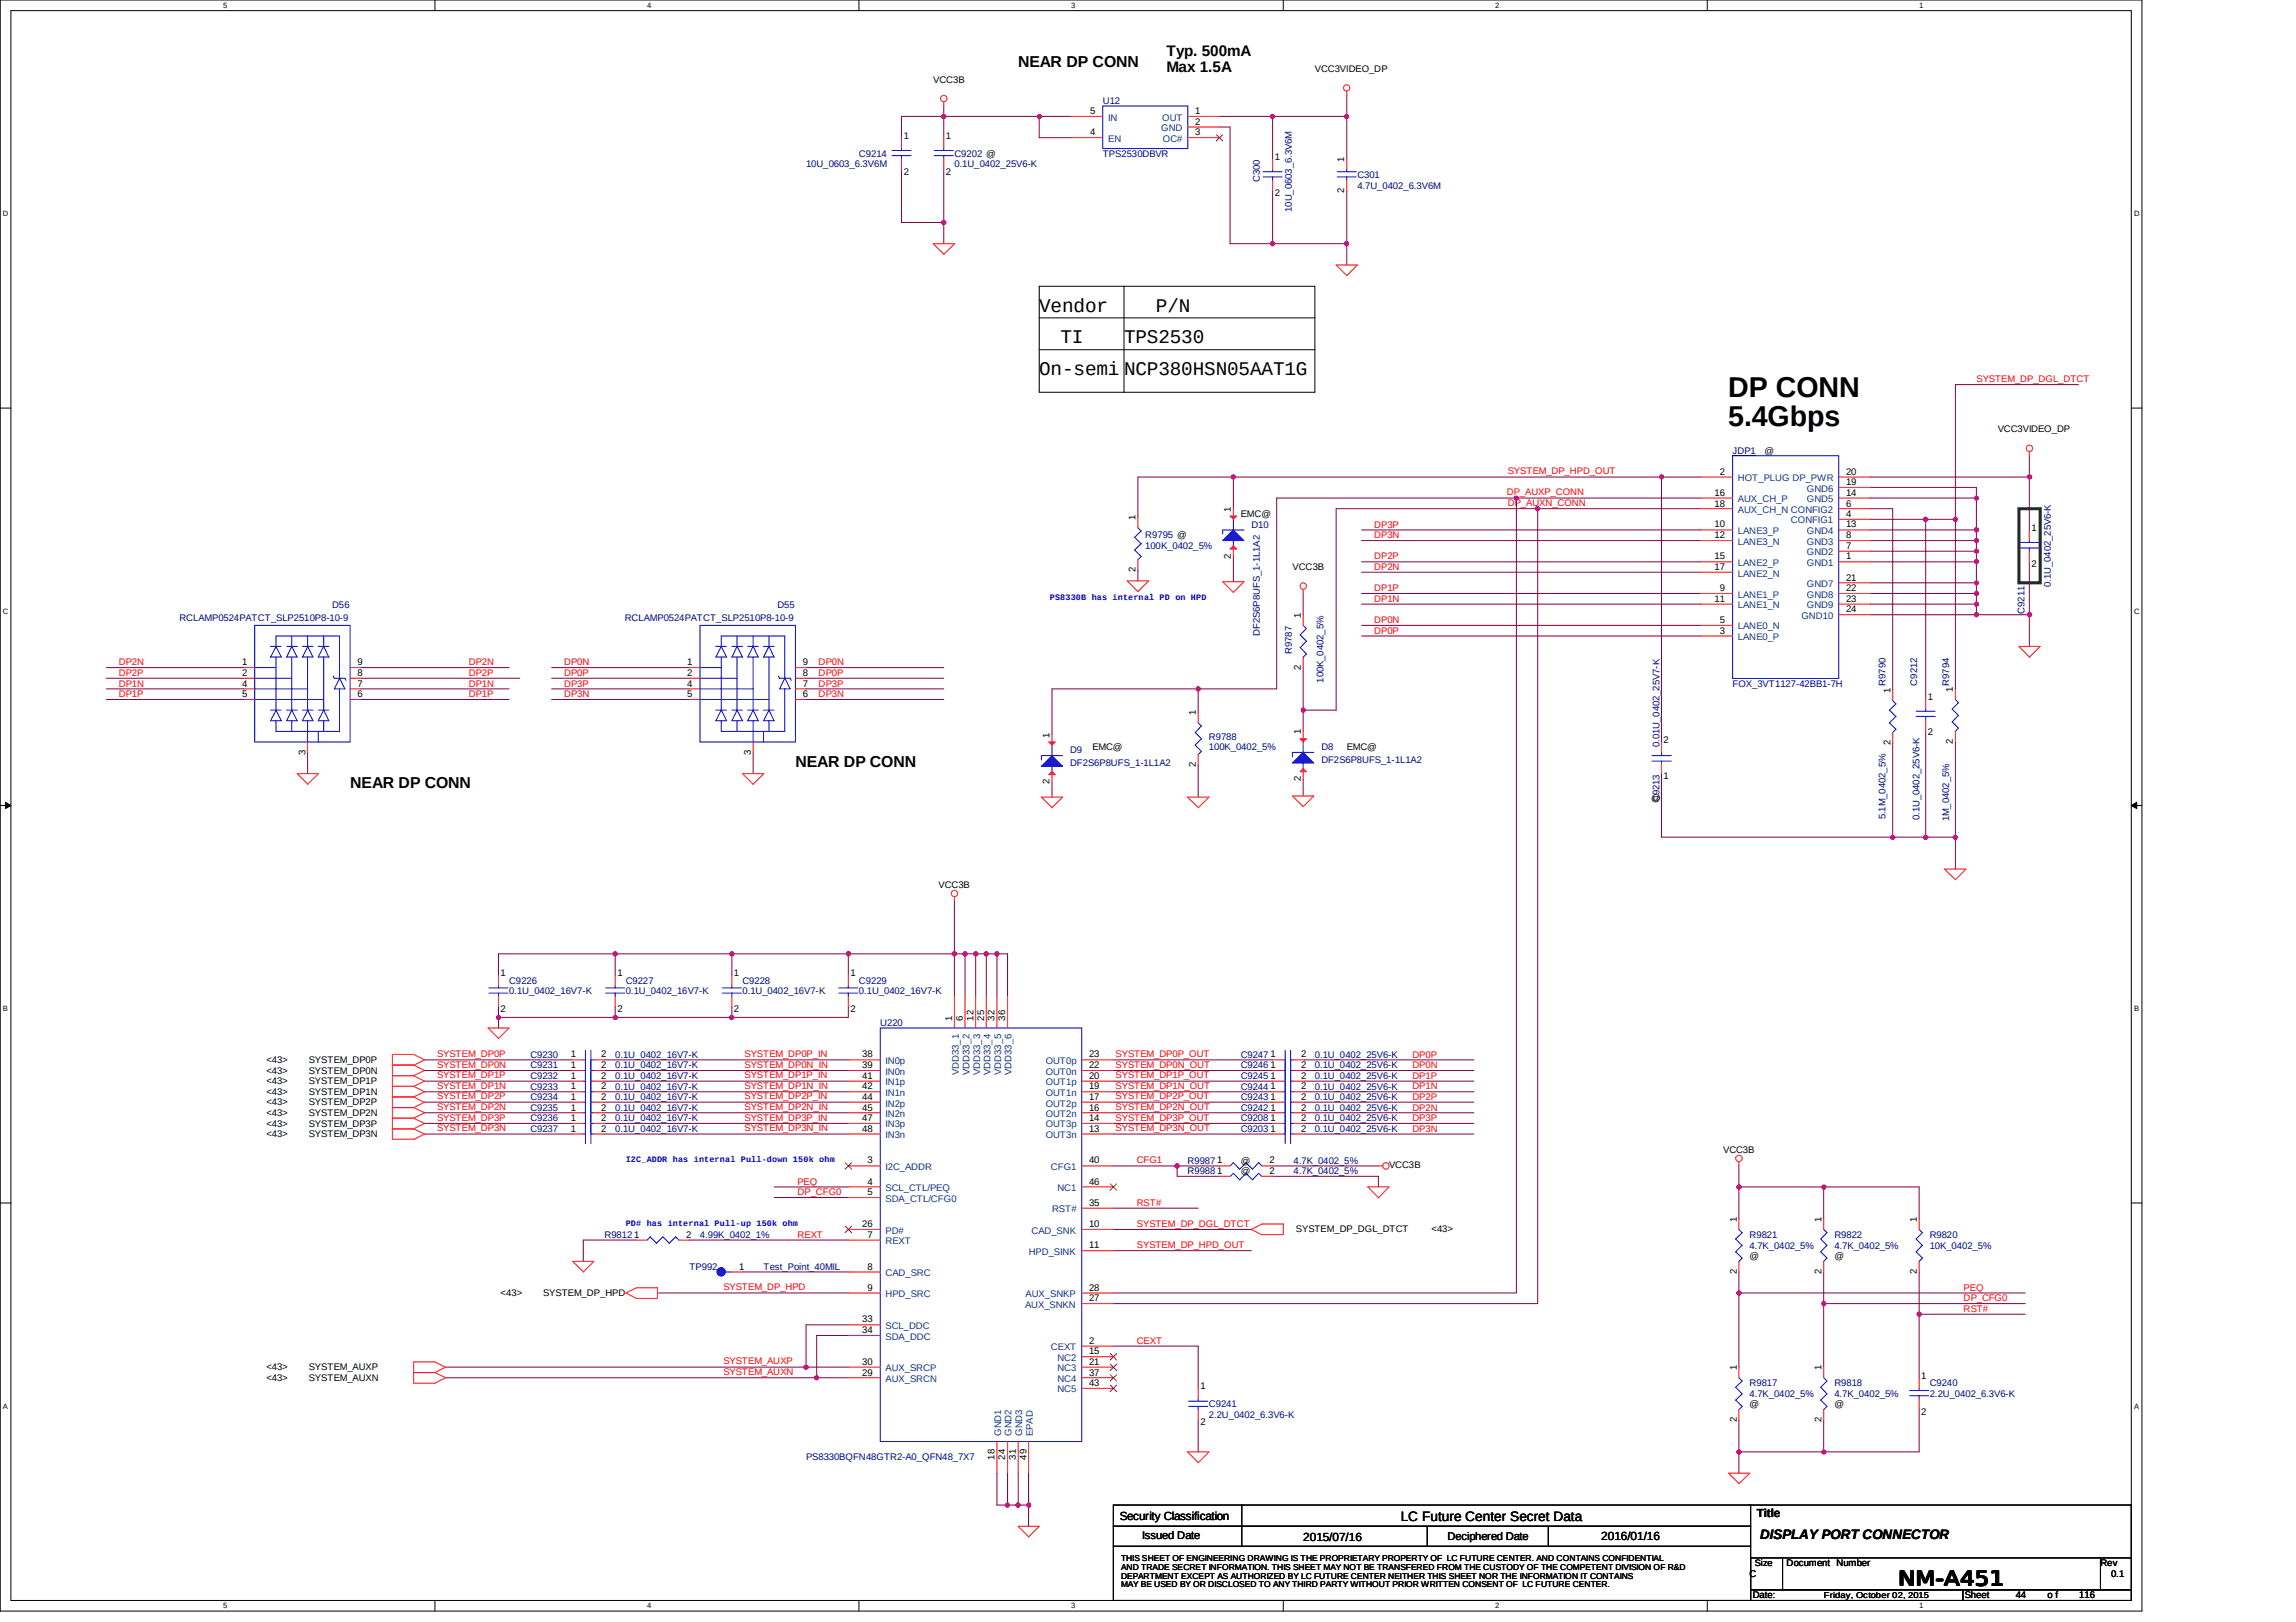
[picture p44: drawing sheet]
<svg xmlns="http://www.w3.org/2000/svg" width="297mm" height="210mm" viewBox="0 0 297 210" stroke-linecap="round" stroke-linejoin="round" font-family="sans-serif">
<defs><g id="words">
<g font-size="3.7">
<text x="223.6" y="51.3">DP CONN</text>
<text x="223.6" y="55.2">5.4Gbps</text>
</g>
<text font-size="2.6" x="245.6" y="205.1">NM-A451</text>
<g font-size="2.5">
<text x="134.4" y="40.3">Vendor</text>
<text x="149.5" y="40.3">P/N</text>
<text x="137.2" y="44.5">TI</text>
<text x="145.4" y="44.5">TPS2530</text>
<text x="134.4" y="48.5">On-semi</text>
<text x="145.4" y="48.5">NCP380HSN05AAT1G</text>
</g>
<g font-size="2">
<text x="131.7" y="8.7">NEAR DP CONN</text>
<text x="150.9" y="7.3">Typ. 500mA</text>
<text x="150.9" y="9.3">Max 1.5A</text>
<text x="45.3" y="102">NEAR DP CONN</text>
<text x="102.9" y="99.2">NEAR DP CONN</text>
</g>
<g font-size="1.8">
<text x="181.2" y="196.8">LC Future Center Secret Data</text>
<text x="227.7" y="199.1">DISPLAY PORT CONNECTOR</text>
</g>
<g font-size="1.5">
<text x="144.9" y="196.6">Security Classification</text>
<text x="227.3" y="196.3">Title</text>
<text x="168.6" y="199.4">2015/07/16</text>
<text x="207.2" y="199.2">2016/01/16</text>
</g>
<g font-size="1.4">
<text x="147.7" y="199.2">Issued Date</text>
<text x="187.3" y="199.4">Deciphered Date</text>
</g>
<g font-size="1.2">
<text x="120.7" y="10.7">VCC3B</text>
<text x="170.1" y="9.3">VCC3VIDEO_DP</text>
<text x="116.9" y="18">1</text>
<text x="122.4" y="18">1</text>
<text x="141" y="14.8">5</text>
<text x="141" y="17.5">4</text>
<text x="154.6" y="14.8">1</text>
<text x="154.6" y="16.2">2</text>
<text x="154.6" y="17.5">3</text>
<text x="116.9" y="22.6">2</text>
<text x="122.4" y="22.6">2</text>
<text x="164.9" y="20.7">1</text>
<text x="173.9" y="21" transform="rotate(-90 173.9 21)">1</text>
<text x="164.9" y="25.4">2</text>
<text x="173.9" y="25" transform="rotate(-90 173.9 25)">2</text>
<text x="228.3" y="58.7">@</text>
<text x="258.4" y="56">VCC3VIDEO_DP</text>
<text x="221.8" y="65.5">18</text>
<text x="221.8" y="64.2">16</text>
<text x="222.5" y="61.4">2</text>
<text x="238.8" y="62.8">19</text>
<text x="238.8" y="64.2">14</text>
<text x="238.8" y="65.5">6</text>
<text x="238.8" y="61.4">20</text>
<text x="146.9" y="67.3" transform="rotate(-90 146.9 67.3)">1</text>
<text x="159.2" y="66.3" transform="rotate(-90 159.2 66.3)">1</text>
<text x="160.5" y="66.9">EMC@</text>
<text x="221.8" y="69.6">12</text>
<text x="221.8" y="68.3">10</text>
<text x="238.8" y="68.3">13</text>
<text x="238.8" y="69.6">8</text>
<text x="238.8" y="71">7</text>
<text x="238.8" y="66.9">4</text>
<text x="262.8" y="68.7">1</text>
<text x="146.9" y="74" transform="rotate(-90 146.9 74)">2</text>
<text x="159.2" y="72.3" transform="rotate(-90 159.2 72.3)">2</text>
<text x="167.2" y="73.8">VCC3B</text>
<text x="221.8" y="73.8">17</text>
<text x="221.8" y="72.4">15</text>
<text x="221.8" y="77.9">11</text>
<text x="222.5" y="76.5">9</text>
<text x="238.8" y="72.4">1</text>
<text x="238.8" y="77.9">23</text>
<text x="238.8" y="76.5">22</text>
<text x="238.8" y="75.1">21</text>
<text x="262.8" y="73.4">2</text>
<text x="168.3" y="80" transform="rotate(-90 168.3 80)">1</text>
<text x="222.5" y="80.6">5</text>
<text x="222.5" y="82">3</text>
<text x="238.8" y="79.2">24</text>
<text x="31.3" y="88.9">4</text>
<text x="31.3" y="87.5">2</text>
<text x="31.3" y="86.1">1</text>
<text x="46.2" y="88.9">7</text>
<text x="46.2" y="87.5">8</text>
<text x="46.2" y="86.1">9</text>
<text x="88.9" y="88.9">4</text>
<text x="88.9" y="87.5">2</text>
<text x="88.9" y="86.1">1</text>
<text x="103.9" y="88.9">7</text>
<text x="103.9" y="87.5">8</text>
<text x="103.9" y="86.1">9</text>
<text x="168.3" y="86.7" transform="rotate(-90 168.3 86.7)">2</text>
<text x="244.6" y="89.7" transform="rotate(-90 244.6 89.7)">1</text>
<text x="252.7" y="89.6" transform="rotate(-90 252.7 89.6)">1</text>
<text x="31.3" y="90.2">5</text>
<text x="46.2" y="90.2">6</text>
<text x="88.9" y="90.2">5</text>
<text x="103.9" y="90.2">6</text>
<text x="135.8" y="95.5" transform="rotate(-90 135.8 95.5)">1</text>
<text x="154.7" y="92.6" transform="rotate(-90 154.7 92.6)">1</text>
<text x="168.3" y="95" transform="rotate(-90 168.3 95)">1</text>
<text x="249.4" y="90.5">1</text>
<text x="249.4" y="95.2">2</text>
<text x="39.5" y="97.6" transform="rotate(-90 39.5 97.6)">3</text>
<text x="97.1" y="97.6" transform="rotate(-90 97.1 97.6)">3</text>
<text x="135.8" y="101.5" transform="rotate(-90 135.8 101.5)">2</text>
<text x="141.3" y="97.1">EMC@</text>
<text x="154.7" y="99.3" transform="rotate(-90 154.7 99.3)">2</text>
<text x="168.3" y="101.1" transform="rotate(-90 168.3 101.1)">2</text>
<text x="174.2" y="97.1">EMC@</text>
<text x="215.2" y="100.8">1</text>
<text x="215.2" y="96.1">2</text>
<text x="244.6" y="96.4" transform="rotate(-90 244.6 96.4)">2</text>
<text x="252.7" y="96.3" transform="rotate(-90 252.7 96.3)">2</text>
<text x="213.6" y="103.7">@</text>
<text x="121.4" y="114.9">VCC3B</text>
<text x="64.8" y="126.3">1</text>
<text x="64.8" y="131">2</text>
<text x="79.9" y="126.3">1</text>
<text x="79.9" y="131">2</text>
<text x="94.9" y="126.3">1</text>
<text x="94.9" y="131">2</text>
<text x="110" y="126.3">1</text>
<text x="110" y="131">2</text>
<text x="34.5" y="137.5">&lt;43&gt;</text>
<text x="39.9" y="137.5">SYSTEM_DP0P</text>
<text x="73.8" y="136.8">1</text>
<text x="77.8" y="136.8">2</text>
<text x="111.5" y="136.8">38</text>
<text x="123.2" y="132.1" transform="rotate(-90 123.2 132.1)">1</text>
<text x="124.6" y="132.1" transform="rotate(-90 124.6 132.1)">6</text>
<text x="125.9" y="132.1" transform="rotate(-90 125.9 132.1)">12</text>
<text x="127.3" y="132.1" transform="rotate(-90 127.3 132.1)">25</text>
<text x="128.7" y="132.1" transform="rotate(-90 128.7 132.1)">32</text>
<text x="130" y="132.1" transform="rotate(-90 130 132.1)">36</text>
<text x="140.9" y="136.8">23</text>
<text x="164.4" y="136.8">1</text>
<text x="168.3" y="136.8">2</text>
<text x="34.5" y="138.9">&lt;43&gt;</text>
<text x="34.5" y="140.3">&lt;43&gt;</text>
<text x="34.5" y="141.7">&lt;43&gt;</text>
<text x="34.5" y="143.1">&lt;43&gt;</text>
<text x="39.9" y="138.9">SYSTEM_DP0N</text>
<text x="39.9" y="140.3">SYSTEM_DP1P</text>
<text x="39.9" y="141.7">SYSTEM_DP1N</text>
<text x="39.9" y="143.1">SYSTEM_DP2P</text>
<text x="73.8" y="141">1</text>
<text x="73.8" y="143.7">1</text>
<text x="73.8" y="139.6">1</text>
<text x="73.8" y="138.2">1</text>
<text x="73.8" y="142.3">1</text>
<text x="77.8" y="141">2</text>
<text x="77.8" y="143.7">2</text>
<text x="77.8" y="139.6">2</text>
<text x="77.8" y="138.2">2</text>
<text x="77.8" y="142.3">2</text>
<text x="111.5" y="138.2">39</text>
<text x="111.5" y="139.6">41</text>
<text x="111.5" y="141">42</text>
<text x="111.5" y="142.3">44</text>
<text x="111.5" y="143.7">45</text>
<text x="140.9" y="138.2">22</text>
<text x="140.9" y="139.6">20</text>
<text x="140.9" y="141">19</text>
<text x="140.9" y="142.3">17</text>
<text x="140.9" y="143.7">16</text>
<text x="164.4" y="139.6">1</text>
<text x="164.4" y="142.3">1</text>
<text x="164.4" y="138.2">1</text>
<text x="164.4" y="143.7">1</text>
<text x="164.4" y="141">1</text>
<text x="168.3" y="139.6">2</text>
<text x="168.3" y="142.3">2</text>
<text x="168.3" y="138.2">2</text>
<text x="168.3" y="143.7">2</text>
<text x="168.3" y="141">2</text>
<text x="34.5" y="144.4">&lt;43&gt;</text>
<text x="34.5" y="145.8">&lt;43&gt;</text>
<text x="34.5" y="147.1">&lt;43&gt;</text>
<text x="39.9" y="144.4">SYSTEM_DP2N</text>
<text x="39.9" y="145.8">SYSTEM_DP3P</text>
<text x="39.9" y="147.1">SYSTEM_DP3N</text>
<text x="73.8" y="145.1">1</text>
<text x="73.8" y="146.5">1</text>
<text x="77.8" y="145.1">2</text>
<text x="77.8" y="146.5">2</text>
<text x="111.5" y="145.1">47</text>
<text x="111.5" y="146.5">48</text>
<text x="140.9" y="145.1">14</text>
<text x="140.9" y="146.5">13</text>
<text x="164.4" y="146.5">1</text>
<text x="164.4" y="145.1">1</text>
<text x="168.3" y="146.5">2</text>
<text x="168.3" y="145.1">2</text>
<text x="222.9" y="149.2">VCC3B</text>
<text x="112.2" y="153.3">4</text>
<text x="112.2" y="154.7">5</text>
<text x="112.2" y="150.6">3</text>
<text x="140.9" y="150.6">40</text>
<text x="140.9" y="153.3">46</text>
<text x="157.5" y="150.6">1</text>
<text x="157.5" y="151.9">1</text>
<text x="160.5" y="150.6">@</text>
<text x="160.5" y="152">@</text>
<text x="164.2" y="150.6">2</text>
<text x="164.2" y="151.9">2</text>
<text x="179.7" y="151.1">VCC3B</text>
<text x="82.1" y="160.2">1</text>
<text x="88.8" y="160.2">2</text>
<text x="111.5" y="158.8">26</text>
<text x="112.2" y="160.2">7</text>
<text x="140.9" y="158.8">10</text>
<text x="140.9" y="161.5">11</text>
<text x="140.9" y="156.1">35</text>
<text x="167.6" y="159.5">SYSTEM_DP_DGL_DTCT</text>
<text x="185.2" y="159.5">&lt;43&gt;</text>
<text x="224.7" y="158.2" transform="rotate(-90 224.7 158.2)">1</text>
<text x="235.7" y="158.2" transform="rotate(-90 235.7 158.2)">1</text>
<text x="248" y="158.2" transform="rotate(-90 248 158.2)">1</text>
<text x="64.8" y="167.7">&lt;43&gt;</text>
<text x="70.3" y="167.7">SYSTEM_DP_HPD</text>
<text x="95.6" y="164.3">1</text>
<text x="112.2" y="167">9</text>
<text x="112.2" y="164.3">8</text>
<text x="140.9" y="167">28</text>
<text x="224.7" y="164.9" transform="rotate(-90 224.7 164.9)">2</text>
<text x="226.3" y="162.9">@</text>
<text x="235.7" y="164.9" transform="rotate(-90 235.7 164.9)">2</text>
<text x="237.3" y="162.9">@</text>
<text x="248" y="164.9" transform="rotate(-90 248 164.9)">2</text>
<text x="111.5" y="172.5">34</text>
<text x="111.5" y="171.1">33</text>
<text x="140.9" y="173.9">2</text>
<text x="140.9" y="168.4">27</text>
<text x="34.5" y="177.3">&lt;43&gt;</text>
<text x="34.5" y="178.7">&lt;43&gt;</text>
<text x="39.9" y="177.3">SYSTEM_AUXP</text>
<text x="39.9" y="178.7">SYSTEM_AUXN</text>
<text x="111.5" y="178">29</text>
<text x="111.5" y="176.6">30</text>
<text x="140.9" y="175.3">15</text>
<text x="140.9" y="176.6">21</text>
<text x="140.9" y="178">37</text>
<text x="140.9" y="179.4">43</text>
<text x="155.3" y="179.8">1</text>
<text x="224.7" y="177.3" transform="rotate(-90 224.7 177.3)">1</text>
<text x="235.7" y="177.3" transform="rotate(-90 235.7 177.3)">1</text>
<text x="248.6" y="178.4">1</text>
<text x="155.3" y="184.5">2</text>
<text x="224.7" y="184" transform="rotate(-90 224.7 184)">2</text>
<text x="226.3" y="182.1">@</text>
<text x="235.7" y="184" transform="rotate(-90 235.7 184)">2</text>
<text x="237.3" y="182.1">@</text>
<text x="248.6" y="183.1">2</text>
<text x="128.7" y="188.9" transform="rotate(-90 128.7 188.9)">18</text>
<text x="130" y="188.9" transform="rotate(-90 130 188.9)">24</text>
<text x="131.4" y="188.9" transform="rotate(-90 131.4 188.9)">31</text>
<text x="132.8" y="188.9" transform="rotate(-90 132.8 188.9)">49</text>
<text x="227" y="202.7">Size</text>
<text x="231.1" y="202.7">Document Number</text>
<text x="271.7" y="202.7">Rev</text>
<text x="226.3" y="204.1">C</text>
<text x="226.8" y="206.8">Date:</text>
<text x="254.2" y="206.8">Sheet</text>
<text x="260.8" y="206.8">44</text>
<text x="264.9" y="206.8">o f</text>
<text x="269" y="206.8">116</text>
<text x="273.1" y="204.1">0.1</text>
</g>
<g font-size="1.2" fill="#000080">
<text x="142.7" y="13.4">U12</text>
<text x="104.3" y="21.7">10U_0603_6.3V6M</text>
<text x="111.1" y="20.3">C9214</text>
<text x="123.5" y="20.3">C9202 @</text>
<text x="123.5" y="21.7">0.1U_0402_25V6-K</text>
<text x="142.7" y="20.3">TPS2530DBVR</text>
<text x="163" y="23.6" transform="rotate(-90 163 23.6)">C300</text>
<text x="175.6" y="23">C301</text>
<text x="167.1" y="27.4" transform="rotate(-90 167.1 27.4)">10U_0603_6.3V6M</text>
<text x="175.6" y="24.4">4.7U_0402_6.3V6M</text>
<text x="224.2" y="58.7">JDP1</text>
<text x="148.2" y="69.7">R9795 @</text>
<text x="148.2" y="71">100K_0402_5%</text>
<text x="161.9" y="68.3">D10</text>
<text x="265.3" y="76" transform="rotate(-90 265.3 76)">0.1U_0402_25V6-K</text>
<text x="23.2" y="80.4">RCLAMP0524PATCT_SLP2510P8-10-9</text>
<text x="43" y="78.7">D56</text>
<text x="80.8" y="80.4">RCLAMP0524PATCT_SLP2510P8-10-9</text>
<text x="100.6" y="78.7">D55</text>
<text x="163" y="82.3" transform="rotate(-90 163 82.3)">DF2S6P8UFS_1-1L1A2</text>
<text x="261.9" y="79.4" transform="rotate(-90 261.9 79.4)">C9211</text>
<text x="167.1" y="84.6" transform="rotate(-90 167.1 84.6)">R9787</text>
<text x="171.2" y="88.3" transform="rotate(-90 171.2 88.3)">100K_0402_5%</text>
<text x="224.2" y="88.9">FOX_3VT1127-42BB1-7H</text>
<text x="243.9" y="88.7" transform="rotate(-90 243.9 88.7)">R9790</text>
<text x="248" y="88.7" transform="rotate(-90 248 88.7)">C9212</text>
<text x="252.2" y="88.7" transform="rotate(-90 252.2 88.7)">R9794</text>
<text x="156.4" y="95.7">R9788</text>
<text x="138.4" y="97.5">D9</text>
<text x="138.4" y="99.2">DF2S6P8UFS_1-1L1A2</text>
<text x="156.4" y="97.1">100K_0402_5%</text>
<text x="171" y="97.1">D8</text>
<text x="171" y="98.7">DF2S6P8UFS_1-1L1A2</text>
<text x="214.7" y="96.7" transform="rotate(-90 214.7 96.7)">0.01U_0402_25V7-K</text>
<text x="214.7" y="103.8" transform="rotate(-90 214.7 103.8)">C9213</text>
<text x="243.9" y="106" transform="rotate(-90 243.9 106)">5.1M_0402_5%</text>
<text x="248.3" y="106.2" transform="rotate(-90 248.3 106.2)">0.1U_0402_25V6-K</text>
<text x="252.2" y="106.3" transform="rotate(-90 252.2 106.3)">1M_0402_5%</text>
<text x="65.9" y="127.3">C9226</text>
<text x="65.9" y="128.6">0.1U_0402_16V7-K</text>
<text x="81" y="127.3">C9227</text>
<text x="81" y="128.6">0.1U_0402_16V7-K</text>
<text x="96.1" y="127.3">C9228</text>
<text x="96.1" y="128.6">0.1U_0402_16V7-K</text>
<text x="111.1" y="127.3">C9229</text>
<text x="111.1" y="128.6">0.1U_0402_16V7-K</text>
<text x="68.6" y="136.9">C9230</text>
<text x="79.6" y="136.9">0.1U_0402_16V7-K</text>
<text x="113.9" y="132.8">U220</text>
<text x="160.5" y="136.9">C9247</text>
<text x="170.1" y="136.9">0.1U_0402_25V6-K</text>
<text x="68.6" y="141">C9233</text>
<text x="68.6" y="143.7">C9235</text>
<text x="68.6" y="139.6">C9232</text>
<text x="68.6" y="138.3">C9231</text>
<text x="68.6" y="142.3">C9234</text>
<text x="79.6" y="141">0.1U_0402_16V7-K</text>
<text x="79.6" y="143.7">0.1U_0402_16V7-K</text>
<text x="79.6" y="139.6">0.1U_0402_16V7-K</text>
<text x="79.6" y="138.3">0.1U_0402_16V7-K</text>
<text x="79.6" y="142.3">0.1U_0402_16V7-K</text>
<text x="160.5" y="139.6">C9245</text>
<text x="160.5" y="142.3">C9243</text>
<text x="160.5" y="138.3">C9246</text>
<text x="160.5" y="143.7">C9242</text>
<text x="160.5" y="141">C9244</text>
<text x="170.1" y="139.6">0.1U_0402_25V6-K</text>
<text x="170.1" y="142.3">0.1U_0402_25V6-K</text>
<text x="170.1" y="138.3">0.1U_0402_25V6-K</text>
<text x="170.1" y="143.7">0.1U_0402_25V6-K</text>
<text x="170.1" y="141">0.1U_0402_25V6-K</text>
<text x="68.6" y="145.1">C9236</text>
<text x="68.6" y="146.5">C9237</text>
<text x="79.6" y="145.1">0.1U_0402_16V7-K</text>
<text x="79.6" y="146.5">0.1U_0402_16V7-K</text>
<text x="160.5" y="146.5">C9203</text>
<text x="160.5" y="145.1">C9208</text>
<text x="170.1" y="146.5">0.1U_0402_25V6-K</text>
<text x="170.1" y="145.1">0.1U_0402_25V6-K</text>
<text x="153.6" y="150.6">R9987</text>
<text x="153.6" y="152">R9988</text>
<text x="167.4" y="150.6">4.7K_0402_5%</text>
<text x="167.4" y="152">4.7K_0402_5%</text>
<text x="78.2" y="160.2">R9812</text>
<text x="90.6" y="160.2">4.99K_0402_1%</text>
<text x="226.3" y="160.2">R9821</text>
<text x="226.3" y="161.6">4.7K_0402_5%</text>
<text x="237.3" y="160.2">R9822</text>
<text x="237.3" y="161.6">4.7K_0402_5%</text>
<text x="249.7" y="160.2">R9820</text>
<text x="249.7" y="161.6">10K_0402_5%</text>
<text x="89.2" y="164.3">TP992</text>
<text x="98.8" y="164.3">Test_Point_40MIL</text>
<text x="226.3" y="179.4">R9817</text>
<text x="237.3" y="179.4">R9818</text>
<text x="249.7" y="179.4">C9240</text>
<text x="156.4" y="182.1">C9241</text>
<text x="156.4" y="183.5">2.2U_0402_6.3V6-K</text>
<text x="226.3" y="180.8">4.7K_0402_5%</text>
<text x="237.3" y="180.8">4.7K_0402_5%</text>
<text x="249.7" y="180.8">2.2U_0402_6.3V6-K</text>
<text x="104.3" y="189">PS8330BQFN48GTR2-A0_QFN48_7X7</text>
</g>
<g font-size="1.2" fill="#004080">
<text x="143.4" y="15.6">IN</text>
<text x="150.2" y="17">GND</text>
<text x="150.4" y="15.6">OUT</text>
<text x="143.4" y="18.3">EN</text>
<text x="150.4" y="18.3">OC#</text>
<text x="224.8" y="65">AUX_CH_P</text>
<text x="224.8" y="62.3">HOT_PLUG DP_PWR</text>
<text x="233.8" y="63.6">GND6</text>
<text x="233.8" y="65">GND5</text>
<text x="224.8" y="66.4">AUX_CH_N CONFIG2</text>
<text x="224.8" y="70.5">LANE3_N</text>
<text x="224.8" y="69.1">LANE3_P</text>
<text x="231.7" y="67.7">CONFIG1</text>
<text x="233.8" y="69.1">GND4</text>
<text x="233.8" y="70.5">GND3</text>
<text x="233.8" y="71.9">GND2</text>
<text x="224.8" y="74.6">LANE2_N</text>
<text x="224.8" y="73.2">LANE2_P</text>
<text x="224.8" y="77.3">LANE1_P</text>
<text x="233.8" y="73.2">GND1</text>
<text x="233.8" y="77.3">GND8</text>
<text x="233.8" y="76">GND7</text>
<text x="224.8" y="78.7">LANE1_N</text>
<text x="224.8" y="81.5">LANE0_N</text>
<text x="224.8" y="82.8">LANE0_P</text>
<text x="233.1" y="80.1">GND10</text>
<text x="233.8" y="78.7">GND9</text>
<text x="114.5" y="137.7">IN0p</text>
<text x="135.3" y="137.7">OUT0p</text>
<text x="114.5" y="139.1">IN0n</text>
<text x="114.5" y="140.4">IN1p</text>
<text x="114.5" y="141.8">IN1n</text>
<text x="114.5" y="143.2">IN2p</text>
<text x="124" y="139.1" transform="rotate(-90 124 139.1)">VDD33_1</text>
<text x="125.4" y="139.1" transform="rotate(-90 125.4 139.1)">VDD33_2</text>
<text x="126.8" y="139.1" transform="rotate(-90 126.8 139.1)">VDD33_3</text>
<text x="128.2" y="139.1" transform="rotate(-90 128.2 139.1)">VDD33_4</text>
<text x="129.5" y="139.1" transform="rotate(-90 129.5 139.1)">VDD33_5</text>
<text x="130.9" y="139.1" transform="rotate(-90 130.9 139.1)">VDD33_6</text>
<text x="135.3" y="139.1">OUT0n</text>
<text x="135.3" y="140.4">OUT1p</text>
<text x="135.3" y="141.8">OUT1n</text>
<text x="135.3" y="143.2">OUT2p</text>
<text x="114.5" y="144.5">IN2n</text>
<text x="114.5" y="145.9">IN3p</text>
<text x="114.5" y="147.3">IN3n</text>
<text x="135.3" y="144.5">OUT2n</text>
<text x="135.3" y="145.9">OUT3p</text>
<text x="135.3" y="147.3">OUT3n</text>
<text x="114.5" y="154.2">SCL_CTL/PEQ</text>
<text x="114.5" y="155.5">SDA_CTL/CFG0</text>
<text x="114.5" y="151.4">I2C_ADDR</text>
<text x="136" y="151.4">CFG1</text>
<text x="136.8" y="154.2">NC1</text>
<text x="114.5" y="159.6">PD#</text>
<text x="114.5" y="161">REXT</text>
<text x="133.5" y="159.6">CAD_SNK</text>
<text x="136.1" y="156.9">RST#</text>
<text x="114.5" y="167.9">HPD_SRC</text>
<text x="114.5" y="165.1">CAD_SRC</text>
<text x="132.7" y="167.9">AUX_SNKP</text>
<text x="133.1" y="162.4">HPD_SINK</text>
<text x="114.5" y="173.4">SDA_DDC</text>
<text x="114.5" y="172">SCL_DDC</text>
<text x="132.6" y="169.2">AUX_SNKN</text>
<text x="114.5" y="178.8">AUX_SRCN</text>
<text x="114.5" y="177.5">AUX_SRCP</text>
<text x="136" y="174.7">CEXT</text>
<text x="136.8" y="176.1">NC2</text>
<text x="136.8" y="177.5">NC3</text>
<text x="136.8" y="178.8">NC4</text>
<text x="129.5" y="185.8" transform="rotate(-90 129.5 185.8)">GND1</text>
<text x="130.9" y="185.8" transform="rotate(-90 130.9 185.8)">GND2</text>
<text x="132.3" y="185.8" transform="rotate(-90 132.3 185.8)">GND3</text>
<text x="133.6" y="185.8" transform="rotate(-90 133.6 185.8)">EPAD</text>
<text x="136.8" y="180.2">NC5</text>
</g>
<g font-size="1.2" fill="#f00">
<text x="255.7" y="49.4">SYSTEM_DP_DGL_DTCT</text>
<text x="194.9" y="64.1">DP_AUXP_CONN</text>
<text x="195.1" y="65.5">DP_AUXN_CONN</text>
<text x="195.1" y="61.4">SYSTEM_DP_HPD_OUT</text>
<text x="177.8" y="69.7">DP3N</text>
<text x="177.8" y="68.3">DP3P</text>
<text x="177.8" y="77.9">DP1N</text>
<text x="177.8" y="72.4">DP2P</text>
<text x="177.8" y="73.8">DP2N</text>
<text x="177.8" y="76.5">DP1P</text>
<text x="177.8" y="80.6">DP0N</text>
<text x="177.8" y="82">DP0P</text>
<text x="15.4" y="88.9">DP1N</text>
<text x="15.4" y="86.1">DP2N</text>
<text x="15.4" y="87.5">DP2P</text>
<text x="60.6" y="87.5">DP2P</text>
<text x="60.6" y="88.9">DP1N</text>
<text x="60.6" y="86.1">DP2N</text>
<text x="73" y="86.1">DP0N</text>
<text x="73" y="87.5">DP0P</text>
<text x="73" y="88.9">DP3P</text>
<text x="105.9" y="86.1">DP0N</text>
<text x="105.9" y="87.5">DP0P</text>
<text x="105.9" y="88.9">DP3P</text>
<text x="15.4" y="90.2">DP1P</text>
<text x="60.6" y="90.2">DP1P</text>
<text x="73" y="90.2">DP3N</text>
<text x="105.9" y="90.2">DP3N</text>
<text x="56.6" y="136.8">SYSTEM_DP0P</text>
<text x="96.3" y="136.8">SYSTEM_DP0P_IN</text>
<text x="144.3" y="136.8">SYSTEM_DP0P_OUT</text>
<text x="182.7" y="136.9">DP0P</text>
<text x="56.6" y="138.2">SYSTEM_DP0N</text>
<text x="56.6" y="139.6">SYSTEM_DP1P</text>
<text x="56.6" y="140.9">SYSTEM_DP1N</text>
<text x="56.6" y="142.3">SYSTEM_DP2P</text>
<text x="56.6" y="143.7">SYSTEM_DP2N</text>
<text x="96.3" y="138.2">SYSTEM_DP0N_IN</text>
<text x="96.3" y="139.6">SYSTEM_DP1P_IN</text>
<text x="96.3" y="140.9">SYSTEM_DP1N_IN</text>
<text x="96.3" y="142.3">SYSTEM_DP2P_IN</text>
<text x="96.3" y="143.7">SYSTEM_DP2N_IN</text>
<text x="144.3" y="138.2">SYSTEM_DP0N_OUT</text>
<text x="144.3" y="139.6">SYSTEM_DP1P_OUT</text>
<text x="144.3" y="140.9">SYSTEM_DP1N_OUT</text>
<text x="144.3" y="142.3">SYSTEM_DP2P_OUT</text>
<text x="144.3" y="143.7">SYSTEM_DP2N_OUT</text>
<text x="182.7" y="143.7">DP2N</text>
<text x="182.7" y="142.3">DP2P</text>
<text x="182.7" y="141">DP1N</text>
<text x="182.7" y="139.6">DP1P</text>
<text x="182.7" y="138.3">DP0N</text>
<text x="56.6" y="145">SYSTEM_DP3P</text>
<text x="56.6" y="146.4">SYSTEM_DP3N</text>
<text x="96.3" y="145">SYSTEM_DP3P_IN</text>
<text x="96.3" y="146.4">SYSTEM_DP3N_IN</text>
<text x="144.3" y="145">SYSTEM_DP3P_OUT</text>
<text x="144.3" y="146.4">SYSTEM_DP3N_OUT</text>
<text x="182.7" y="146.5">DP3N</text>
<text x="182.7" y="145.1">DP3P</text>
<text x="103.2" y="153.3">PEQ</text>
<text x="103.2" y="154.6">DP_CFG0</text>
<text x="147.1" y="150.6">CFG1</text>
<text x="103.2" y="160.2">REXT</text>
<text x="147.1" y="158.8">SYSTEM_DP_DGL_DTCT</text>
<text x="147.1" y="161.5">SYSTEM_DP_HPD_OUT</text>
<text x="147.1" y="156.1">RST#</text>
<text x="93.6" y="167">SYSTEM_DP_HPD</text>
<text x="254" y="167">PEQ</text>
<text x="147.1" y="173.9">CEXT</text>
<text x="254" y="168.3">DP_CFG0</text>
<text x="254" y="169.8">RST#</text>
<text x="93.6" y="177.9">SYSTEM_AUXN</text>
<text x="93.6" y="176.6">SYSTEM_AUXP</text>
</g>
<g font-size="1.1" fill="#00f">
<text x="135.8" y="77.7">PS8330B has internal PD on HPD</text>
<text x="81" y="150.4">I2C_ADDR has internal Pull-down 150k ohm</text>
<text x="81" y="158.6">PD# has internal Pull-up 150k ohm</text>
</g>
<g font-size="1.1">
<text x="145" y="202.1">THIS SHEET OF ENGINEERING DRAWING IS THE PROPRIETARY PROPERTY OF LC FUTURE CENTER. AND CONTAINS CONFIDENTIAL</text>
<text x="145" y="203.2">AND TRADE SECRET INFORMATION. THIS SHEET MAY NOT BE TRANSFERED FROM THE CUSTODY OF THE COMPETENT DIVISION OF R&amp;D</text>
<text x="145" y="204.3">DEPARTMENT EXCEPT AS AUTHORIZED BY LC FUTURE CENTER NEITHER THIS SHEET NOR THE INFORMATION IT CONTAINS</text>
<text x="145" y="205.4">MAY BE USED BY OR DISCLOSED TO ANY THIRD PARTY WITHOUT PRIOR WRITTEN CONSENT OF LC FUTURE CENTER.</text>
<text x="235.9" y="206.8">Friday, October 02, 2015</text>
</g>
<g font-size="1">
<text x="28.9" y="1">5</text>
<text x="83.7" y="1">4</text>
<text x="138.6" y="1">3</text>
<text x="193.4" y="1">2</text>
<text x="248.3" y="1">1</text>
<text x=".4" y="28">D</text>
<text x="276.1" y="28">D</text>
<text x=".4" y="79.4">C</text>
<text x="276.1" y="79.4">C</text>
<text x=".4" y="130.8">B</text>
<text x="276.1" y="130.8">B</text>
<text x=".4" y="182.3">A</text>
<text x="276.1" y="182.3">A</text>
<text x="28.9" y="208.1">5</text>
<text x="83.7" y="208.1">4</text>
<text x="138.6" y="208.1">3</text>
<text x="193.4" y="208.1">2</text>
<text x="248.3" y="208.1">1</text>
</g>
</g></defs>
<path d="M0 0h277.1v208.5h-277.1zM1.4 1.4h274.3v205.7h-274.3z" fill="none" stroke="#000" stroke-width=".13"/>
<g fill="#fff">
<path d="M28.9 .1h.5v1.1h-.5z" fill-rule="evenodd"/>
<path d="M28.9 207.3h.5v1.1h-.5z" fill-rule="evenodd"/>
</g>
<path d="M56.3 0v1.4M56.3 207.1v1.4" fill="none" stroke="#000" stroke-width=".13"/>
<g fill="#fff">
<path d="M83.7 .1h.5v1.1h-.5z" fill-rule="evenodd"/>
<path d="M83.7 207.3h.5v1.1h-.5z" fill-rule="evenodd"/>
</g>
<path d="M111.1 0v1.4M111.1 207.1v1.4" fill="none" stroke="#000" stroke-width=".13"/>
<g fill="#fff">
<path d="M138.6 .1h.5v1.1h-.5z" fill-rule="evenodd"/>
<path d="M138.6 207.3h.5v1.1h-.5z" fill-rule="evenodd"/>
</g>
<path d="M166 0v1.4M166 207.1v1.4" fill="none" stroke="#000" stroke-width=".13"/>
<g fill="#fff">
<path d="M193.4 .1h.6v1.1h-.6z" fill-rule="evenodd"/>
<path d="M193.4 207.3h.6v1.1h-.6z" fill-rule="evenodd"/>
</g>
<path d="M220.9 0v1.4M220.9 207.1v1.4" fill="none" stroke="#000" stroke-width=".13"/>
<g fill="#fff">
<path d="M248.3 .1h.5v1.1h-.5z" fill-rule="evenodd"/>
<path d="M248.3 207.3h.5v1.1h-.5z" fill-rule="evenodd"/>
<path d="M.4 27.1h.7v1.1h-.7z" fill-rule="evenodd"/>
<path d="M276.1 27.1h.7v1.1h-.7z" fill-rule="evenodd"/>
<path d="M.4 78.5h.7v1.1h-.7z" fill-rule="evenodd"/>
<path d="M276.1 78.5h.7v1.1h-.7z" fill-rule="evenodd"/>
</g>
<path d="M0 52.8h1.4M275.7 52.8h1.4" fill="none" stroke="#000" stroke-width=".13"/>
<g fill="#fff">
<path d="M.4 130h.6v1.1h-.6z" fill-rule="evenodd"/>
<path d="M276.1 130h.6v1.1h-.6z" fill-rule="evenodd"/>
</g>
<path d="M0 104.2h1.4M.7 103.8l.7 .4-.7 .4zM275.7 104.2l.7-.4v.8zM275.7 104.2h1.4" fill="none" stroke="#000" stroke-width=".13"/>
<path d="M.7 103.8l.7 .4-.7 .4zM275.7 104.2l.7-.4v.8z" fill="#000"/>
<g fill="#fff">
<path d="M.4 181.4h.6v1.1h-.6z" fill-rule="evenodd"/>
<path d="M276 181.4h.7v1.1h-.7z" fill-rule="evenodd"/>
</g>
<path d="M134.4 37h35.7v13.8h-35.7zM145.4 37v13.7M134.4 41.1h35.7M134.4 45.3h35.7M0 155.7h1.4M275.7 155.7h1.4" fill="none" stroke="#000" stroke-width=".13"/>
<path d="M261.2 65.8h2.7v9.6h-2.7z" fill="none" stroke="#008000" stroke-width=".4"/>
<path d="M147.2 61.7v5.2M147.2 73.8v1.4M168.6 76.8v2.8M176.1 78.2h43.9M242 76.8h13.7M249.1 67.2h3.9M155 99v4.2M176.1 80.9h43.9M176.1 82.3h43.9M214.9 100.1v8.2" fill="none" stroke="#800040" stroke-width=".13"/>
<circle cx="255.7" cy="76.8" r=".28" fill="#f0f"/>
<circle cx="255.7" cy="76.8" r=".28" fill="none" stroke="#f0f" stroke-width=".13"/>
<path d="M214.9 61.7h5.1M242 68.6h13.7" fill="none" stroke="#800040" stroke-width=".13"/>
<circle cx="255.7" cy="68.6" r=".28" fill="#f0f"/>
<circle cx="255.7" cy="68.6" r=".28" fill="none" stroke="#f0f" stroke-width=".13"/>
<path d="M176.1 72.7h43.9M242 78.2h13.7" fill="none" stroke="#800040" stroke-width=".13"/>
<circle cx="255.7" cy="78.2" r=".28" fill="#f0f"/>
<circle cx="255.7" cy="78.2" r=".28" fill="none" stroke="#f0f" stroke-width=".13"/>
<path d="M214.9 61.7v34.3M242 61.7h20.5M255.7 78.2v1.4" fill="none" stroke="#800040" stroke-width=".13"/>
<circle cx="262.6" cy="61.7" r=".28" fill="#f0f"/>
<circle cx="262.6" cy="61.7" r=".28" fill="none" stroke="#f0f" stroke-width=".13"/>
<path d="M176.1 74h43.9M255.7 79.6h6.8M253 96v12.3h-3.9" fill="none" stroke="#800040" stroke-width=".13"/>
<circle cx="253" cy="108.4" r=".27" fill="#f0f"/>
<circle cx="253" cy="108.4" r=".27" fill="none" stroke="#f0f" stroke-width=".13"/>
<path d="M253 49.8v17.4M165.2 64.5h31M176.1 70h43.9M242 67.2h7.1" fill="none" stroke="#800040" stroke-width=".13"/>
<circle cx="253" cy="67.2" r=".27" fill="#f0f"/>
<circle cx="253" cy="67.2" r=".27" fill="none" stroke="#f0f" stroke-width=".13"/>
<path d="M253 49.8h15.9M176.1 68.6h43.9M242 79.6h13.7M253 108.3v4.2" fill="none" stroke="#800040" stroke-width=".13"/>
<circle cx="255.7" cy="79.6" r=".28" fill="#f0f"/>
<circle cx="255.7" cy="79.6" r=".28" fill="none" stroke="#f0f" stroke-width=".13"/>
<path d="M262.5 59v9.6M249.1 67.2v23.2M255.7 70v1.3M255.7 76.8v1.4" fill="none" stroke="#800040" stroke-width=".13"/>
<circle cx="249.1" cy="67.2" r=".29" fill="#f0f"/>
<circle cx="249.1" cy="67.2" r=".29" fill="none" stroke="#f0f" stroke-width=".13"/>
<path d="M242 63.1h13.7M262.5 72.7v6.9" fill="none" stroke="#800040" stroke-width=".13"/>
<circle cx="262.6" cy="79.6" r=".29" fill="#f0f"/>
<circle cx="262.6" cy="79.6" r=".29" fill="none" stroke="#f0f" stroke-width=".13"/>
<path d="M176.1 76.8h43.9M253 67.2v21.9M255.7 64.5v4.1M249.1 94.5v13.8" fill="none" stroke="#800040" stroke-width=".13"/>
<circle cx="249.1" cy="108.4" r=".28" fill="#f0f"/>
<circle cx="249.1" cy="108.4" r=".28" fill="none" stroke="#f0f" stroke-width=".13"/>
<path d="M242 65.8h2.9M242 72.7h13.7M255.7 68.6v1.4M255.7 71.3v4.1M262.5 79.6v4M244.9 108.3h4.2" fill="none" stroke="#800040" stroke-width=".13"/>
<circle cx="255.7" cy="72.7" r=".27" fill="#f0f"/>
<circle cx="255.7" cy="72.7" r=".27" fill="none" stroke="#f0f" stroke-width=".13"/>
<path d="M242 70h13.7M244.9 65.8v23.5" fill="none" stroke="#800040" stroke-width=".13"/>
<circle cx="255.7" cy="69.9" r=".27" fill="#f0f"/>
<circle cx="255.7" cy="69.9" r=".27" fill="none" stroke="#f0f" stroke-width=".13"/>
<path d="M242 64.5h13.7" fill="none" stroke="#800040" stroke-width=".13"/>
<circle cx="255.7" cy="64.5" r=".27" fill="#f0f"/>
<circle cx="255.7" cy="64.5" r=".27" fill="none" stroke="#f0f" stroke-width=".13"/>
<path d="M242 71.3h13.7M255.7 63.1v1.4" fill="none" stroke="#800040" stroke-width=".13"/>
<circle cx="255.7" cy="71.3" r=".27" fill="#f0f"/>
<circle cx="255.7" cy="71.3" r=".27" fill="none" stroke="#f0f" stroke-width=".13"/>
<path d="M244.9 96.2v12.1" fill="none" stroke="#800040" stroke-width=".13"/>
<circle cx="244.9" cy="108.4" r=".27" fill="#f0f"/>
<circle cx="244.9" cy="108.4" r=".27" fill="none" stroke="#f0f" stroke-width=".13"/>
<path d="M242 75.4h13.7M214.9 108.3h30" fill="none" stroke="#800040" stroke-width=".13"/>
<circle cx="255.7" cy="75.4" r=".27" fill="#f0f"/>
<circle cx="255.7" cy="75.4" r=".27" fill="none" stroke="#f0f" stroke-width=".13"/>
<path d="M147.2 61.7h67.7M165.2 64.5v24.6M198.9 65.8h-26v26.1h-4.3M255.7 75.4v1.4M136.1 101.2v2M168.6 100.8v2.2" fill="none" stroke="#800040" stroke-width=".13"/>
<circle cx="215" cy="61.7" r=".27" fill="#f0f"/>
<circle cx="215" cy="61.7" r=".27" fill="none" stroke="#f0f" stroke-width=".13"/>
<circle cx="159.6" cy="61.7" r=".28" fill="#f0f"/>
<circle cx="159.6" cy="61.7" r=".28" fill="none" stroke="#f0f" stroke-width=".13"/>
<path d="M159.6 61.7v4.1M136.1 89.1h18.9" fill="none" stroke="#800040" stroke-width=".13"/>
<circle cx="155" cy="89.1" r=".28" fill="#f0f"/>
<circle cx="155" cy="89.1" r=".28" fill="none" stroke="#f0f" stroke-width=".13"/>
<path d="M159.6 72v3.3M165.2 89.1h-10.2v3.1M168.6 86.4v8.3" fill="none" stroke="#800040" stroke-width=".13"/>
<circle cx="168.6" cy="91.9" r=".28" fill="#f0f"/>
<circle cx="168.6" cy="91.9" r=".28" fill="none" stroke="#f0f" stroke-width=".13"/>
<path d="M122.1 13.7v1.4h-5.5v2.7M159.1 16.4v15.1M116.6 21.9v6.9h5.5v2.7M174.2 31.5v2.8" fill="none" stroke="#800040" stroke-width=".13"/>
<circle cx="122.1" cy="15.1" r=".27" fill="#f0f"/>
<circle cx="122.1" cy="15.1" r=".27" fill="none" stroke="#f0f" stroke-width=".13"/>
<path d="M122.1 15.1h12.3" fill="none" stroke="#800040" stroke-width=".13"/>
<circle cx="134.5" cy="15.1" r=".27" fill="#f0f"/>
<circle cx="134.5" cy="15.1" r=".27" fill="none" stroke="#f0f" stroke-width=".13"/>
<path d="M122.1 15.1v2.7M157.8 16.4h1.3M157.8 15.1h6.8M174.2 24.7v6.8" fill="none" stroke="#800040" stroke-width=".13"/>
<circle cx="174.2" cy="31.5" r=".27" fill="#f0f"/>
<circle cx="174.2" cy="31.5" r=".27" fill="none" stroke="#f0f" stroke-width=".13"/>
<path d="M122.1 21.9v6.9" fill="none" stroke="#800040" stroke-width=".13"/>
<circle cx="122.1" cy="28.8" r=".27" fill="#f0f"/>
<circle cx="122.1" cy="28.8" r=".27" fill="none" stroke="#f0f" stroke-width=".13"/>
<path d="M138.6 15.1h-4.2v2.7h4.2M164.6 15.1h9.6M174.2 12.3v8.3M159.1 31.5h5.5" fill="none" stroke="#800040" stroke-width=".13"/>
<circle cx="174.2" cy="15.1" r=".27" fill="#f0f"/>
<circle cx="174.2" cy="15.1" r=".27" fill="none" stroke="#f0f" stroke-width=".13"/>
<path d="M164.6 15.1v5.5" fill="none" stroke="#800040" stroke-width=".13"/>
<circle cx="164.6" cy="15.1" r=".27" fill="#f0f"/>
<circle cx="164.6" cy="15.1" r=".27" fill="none" stroke="#f0f" stroke-width=".13"/>
<path d="M164.6 24.7v6.8" fill="none" stroke="#800040" stroke-width=".13"/>
<circle cx="164.6" cy="31.5" r=".27" fill="#f0f"/>
<circle cx="164.6" cy="31.5" r=".27" fill="none" stroke="#f0f" stroke-width=".13"/>
<g fill="none" stroke="#800040" stroke-width=".13">
<path d="M164.6 31.5h9.6M13.8 87.8h17.8M13.8 89.1h17.8M13.8 90.5h17.8M13.8 86.4h17.8M39.8 97.4v2.7M46.7 87.8h20.5M46.7 89.1h19.2M46.7 90.5h19.2M46.7 86.4h19.2M71.4 87.8h17.8M71.4 86.4h17.8"/>
<path d="M97.4 97.4v2.7M104.3 87.8h17.8M104.3 86.4h17.8M123.5 128.9v-5.5h1.3v5.5M130.4 123.4v5.5"/>
</g>
<circle cx="124.9" cy="123.4" r=".28" fill="#f0f"/>
<circle cx="124.9" cy="123.4" r=".28" fill="none" stroke="#f0f" stroke-width=".13"/>
<path d="M126.2 123.4v5.5" fill="none" stroke="#800040" stroke-width=".13"/>
<circle cx="126.2" cy="123.4" r=".28" fill="#f0f"/>
<circle cx="126.2" cy="123.4" r=".28" fill="none" stroke="#f0f" stroke-width=".13"/>
<path d="M126.2 123.4h2.8M127.6 123.4v5.5" fill="none" stroke="#800040" stroke-width=".13"/>
<circle cx="129" cy="123.4" r=".27" fill="#f0f"/>
<circle cx="129" cy="123.4" r=".27" fill="none" stroke="#f0f" stroke-width=".13"/>
<circle cx="127.6" cy="123.4" r=".28" fill="#f0f"/>
<circle cx="127.6" cy="123.4" r=".28" fill="none" stroke="#f0f" stroke-width=".13"/>
<path d="M123.5 116.6v6.8M130.4 123.4h-1.4v5.5" fill="none" stroke="#800040" stroke-width=".13"/>
<circle cx="123.5" cy="123.4" r=".28" fill="#f0f"/>
<circle cx="123.5" cy="123.4" r=".28" fill="none" stroke="#f0f" stroke-width=".13"/>
<path d="M64.5 130.3v1.4h15.1" fill="none" stroke="#800040" stroke-width=".13"/>
<circle cx="79.6" cy="131.7" r=".27" fill="#f0f"/>
<circle cx="79.6" cy="131.7" r=".27" fill="none" stroke="#f0f" stroke-width=".13"/>
<circle cx="64.5" cy="131.7" r=".27" fill="#f0f"/>
<circle cx="64.5" cy="131.7" r=".27" fill="none" stroke="#f0f" stroke-width=".13"/>
<path d="M64.5 131.7v1.3M79.6 130.3v1.4h30.1v-1.4M94.7 130.3v1.4M124.8 123.4h1.4" fill="none" stroke="#800040" stroke-width=".13"/>
<circle cx="94.7" cy="131.7" r=".27" fill="#f0f"/>
<circle cx="94.7" cy="131.7" r=".27" fill="none" stroke="#f0f" stroke-width=".13"/>
<path d="M64.5 123.4h15.1" fill="none" stroke="#800040" stroke-width=".13"/>
<circle cx="79.6" cy="123.4" r=".28" fill="#f0f"/>
<circle cx="79.6" cy="123.4" r=".28" fill="none" stroke="#f0f" stroke-width=".13"/>
<path d="M64.5 123.4v2.8M94.7 123.4v2.8M109.7 123.4h-30.1v2.8" fill="none" stroke="#800040" stroke-width=".13"/>
<circle cx="109.8" cy="123.4" r=".28" fill="#f0f"/>
<circle cx="109.8" cy="123.4" r=".28" fill="none" stroke="#f0f" stroke-width=".13"/>
<circle cx="94.7" cy="123.4" r=".27" fill="#f0f"/>
<circle cx="94.7" cy="123.4" r=".27" fill="none" stroke="#f0f" stroke-width=".13"/>
<path d="M123.5 123.4h-13.8v2.8M100.2 153.6h9.5M100.2 155h9.5M57.6 178.3h48.1M82.3 160.5h-6.8v2.7M89.2 160.5h20.5" fill="none" stroke="#800040" stroke-width=".13"/>
<circle cx="105.6" cy="178.3" r=".26" fill="#f0f"/>
<circle cx="105.6" cy="178.3" r=".26" fill="none" stroke="#f0f" stroke-width=".13"/>
<path d="M57.6 176.9h46.7" fill="none" stroke="#800040" stroke-width=".13"/>
<circle cx="104.3" cy="176.9" r=".28" fill="#f0f"/>
<circle cx="104.3" cy="176.9" r=".28" fill="none" stroke="#f0f" stroke-width=".13"/>
<g fill="none" stroke="#800040" stroke-width=".13">
<path d="M54.9 137.2h19.2M54.9 138.5h19.2M54.9 139.9h19.2M54.9 141.3h19.2M54.9 142.6h19.2M54.9 144h19.2M54.9 145.4h19.2M54.9 146.8h19.2M235.9 153.6h12.4v4.1M85.1 167.3h24.6M248.3 170.1v8.2M235.9 183.8v4.1"/>
<path d="M248.3 182.4v5.5"/>
</g>
<circle cx="248.3" cy="170.1" r=".28" fill="#f0f"/>
<circle cx="248.3" cy="170.1" r=".28" fill="none" stroke="#f0f" stroke-width=".13"/>
<path d="M225 167.3h37" fill="none" stroke="#800040" stroke-width=".13"/>
<circle cx="225" cy="167.3" r=".27" fill="#f0f"/>
<circle cx="225" cy="167.3" r=".27" fill="none" stroke="#f0f" stroke-width=".13"/>
<path d="M235.9 168.7h26.1" fill="none" stroke="#800040" stroke-width=".13"/>
<circle cx="235.9" cy="168.7" r=".28" fill="#f0f"/>
<circle cx="235.9" cy="168.7" r=".28" fill="none" stroke="#f0f" stroke-width=".13"/>
<path d="M225 150.9v2.7M225 164.6v2.7M235.9 164.6v4.1M248.3 164.6v5.5h13.7M225 187.9h10.9" fill="none" stroke="#800040" stroke-width=".13"/>
<circle cx="225" cy="187.9" r=".27" fill="#f0f"/>
<circle cx="225" cy="187.9" r=".27" fill="none" stroke="#f0f" stroke-width=".13"/>
<path d="M225 167.3v9.6M235.9 168.7v8.2M225 183.8v4.1M235.9 187.9h12.4" fill="none" stroke="#800040" stroke-width=".13"/>
<circle cx="236" cy="187.9" r=".27" fill="#f0f"/>
<circle cx="236" cy="187.9" r=".27" fill="none" stroke="#f0f" stroke-width=".13"/>
<path d="M225 153.6v4.1M225 187.9v2.7" fill="none" stroke="#800040" stroke-width=".13"/>
<circle cx="225" cy="153.6" r=".27" fill="#f0f"/>
<circle cx="225" cy="153.6" r=".27" fill="none" stroke="#f0f" stroke-width=".13"/>
<path d="M225 153.6h10.9v4.1" fill="none" stroke="#800040" stroke-width=".13"/>
<circle cx="236" cy="153.6" r=".27" fill="#f0f"/>
<circle cx="236" cy="153.6" r=".27" fill="none" stroke="#f0f" stroke-width=".13"/>
<g fill="none" stroke="#800040" stroke-width=".13">
<path d="M144 137.2h20.6M144 138.5h20.6M144 139.9h20.6M144 159.1h17.9M144 150.9h8.3M144 156.4h11M144 141.3h20.6M144 142.6h20.6M144 144h20.6M144 145.4h20.6M144 146.8h20.6M144 161.9h17.9"/>
<path d="M144 174.2h11v5.5M129 194.8h2.7M155 183.8v4.1"/>
</g>
<circle cx="131.7" cy="194.8" r=".28" fill="#f0f"/>
<circle cx="131.7" cy="194.8" r=".28" fill="none" stroke="#f0f" stroke-width=".13"/>
<circle cx="130.3" cy="194.8" r=".27" fill="#f0f"/>
<circle cx="130.3" cy="194.8" r=".27" fill="none" stroke="#f0f" stroke-width=".13"/>
<path d="M129 190.6v4.2M130.4 190.6v4.2M131.7 190.6v4.2h1.4M133.1 190.6v6.9" fill="none" stroke="#800040" stroke-width=".13"/>
<circle cx="133.1" cy="194.8" r=".28" fill="#f0f"/>
<circle cx="133.1" cy="194.8" r=".28" fill="none" stroke="#f0f" stroke-width=".13"/>
<g fill="none" stroke="#800040" stroke-width=".13">
<path d="M196.2 64.5v102.8M78.2 139.9h31.5M78.2 138.5h31.5M78.2 137.2h31.5M168.7 139.9h22M168.7 138.5h22M168.7 137.2h22M78.2 146.8h31.5M78.2 145.4h31.5M78.2 144h31.5M78.2 142.6h31.5M78.2 141.3h31.5"/>
<path d="M168.7 146.8h22M168.7 145.4h22M168.7 144h22M168.7 142.6h22M168.7 141.3h22"/>
</g>
<circle cx="196.2" cy="64.5" r=".28" fill="#f0f"/>
<circle cx="196.2" cy="64.5" r=".28" fill="none" stroke="#f0f" stroke-width=".13"/>
<path d="M196.2 64.5h23.8M198.9 65.8v102.9" fill="none" stroke="#800040" stroke-width=".13"/>
<circle cx="198.9" cy="65.8" r=".28" fill="#f0f"/>
<circle cx="198.9" cy="65.8" r=".28" fill="none" stroke="#f0f" stroke-width=".13"/>
<path d="M198.9 65.8h21.1M157.8 150.9h-5.5v1.3h5.5M96.1 164.6h13.6M109.7 171.4h-5.4v5.5h5.4M109.7 172.8h-4v5.5h4M144 167.3h52.2M144 168.7h54.9" fill="none" stroke="#800040" stroke-width=".13"/>
<circle cx="152.3" cy="150.9" r=".29" fill="#f0f"/>
<circle cx="152.3" cy="150.9" r=".29" fill="none" stroke="#f0f" stroke-width=".13"/>
<path d="M71.4 89.1h17.8M71.4 90.5h17.8M104.3 89.1h17.8M104.3 90.5h17.8M136.1 89.1v5.9M164.6 152.2h13.7v1.4M164.6 150.9h13.7" fill="none" stroke="#800040" stroke-width=".13"/>
<g fill="none" stroke="#f00" stroke-width=".13">
<path d="M122.1 13.2v.5M138.6 15.1h4.1M138.6 17.8h4.1M153.6 15.1h4.2M153.6 17.8h4.2M153.6 16.4h4.2M174.2 11.8v.5M123.5 31.5h-2.8l1.4 1.4M123.5 31.5l-1.4 1.4M172.9 34.3h2.7l-1.4 1.4zM262.5 58.4v.6M145.8 75.2h2.8l-1.4 1.4z"/>
<path d="M158.2 75.3h2.7l-1.3 1.4zM168.6 76.3v.5M220 65.8h4.2M220 74h4.2M220 64.5h4.2M220 72.7h4.2M220 68.6h4.2M220 70h4.2M220 78.2h4.2M220 76.8h4.2M220 61.7h4.2M237.9 63.1h4.1"/>
<path d="M237.9 65.8h4.1M237.9 64.5h4.1M237.9 72.7h4.1M237.9 68.6h4.1M237.9 70h4.1M237.9 78.2h4.1M237.9 76.8h4.1M237.9 71.3h4.1M237.9 67.2h4.1M237.9 61.7h4.1M237.9 79.6h4.1M237.9 75.4h4.1"/>
<path d="M220 80.9h4.2M220 82.3h4.2M263.9 83.6h-2.7l1.4 1.5M263.9 83.6l-1.4 1.5M41.2 100.1h-2.7l1.3 1.4M41.2 100.1l-1.4 1.4M98.8 100.1h-2.7l1.3 1.4 1.4-1.4M123.5 116v.6M134.7 103.2h2.8l-1.4 1.3zM156.4 103.2h-2.8l1.4 1.3M156.4 103.2l-1.4 1.3M167.2 103h2.8l-1.4 1.4z"/>
<path d="M254.3 112.5h-2.7l1.4 1.3 1.4-1.3M50.8 137.8h2.7l1.4 .7-1.4 .7M50.8 139.2h2.7M53.5 137.9l1.4-.7-1.4-.7h-2.7v10.9h2.7M53.5 139.2l1.4 .7-1.4 .7M64.5 134.4l1.4-1.4h-2.8l1.4 1.4M164.6 139.9h1.4M167.4 139.9h1.3M50.8 140.6h2.7M50.8 142h2.7M50.8 143.3h2.7M50.8 144.7h2.7"/>
<path d="M50.8 146.1h2.7M53.5 140.6l1.4 .7-1.4 .7M53.5 142l1.4 .7M53.5 143.3l1.4 .7-1.4 .7M53.5 144.7l1.4 .7-1.4 .7M53.5 146.1l1.4 .7-1.4 .7M54.9 142.6l-1.4 .7M74.1 141.3h1.4M76.8 141.3h1.4M163.3 159.8h2.7v-1.4h-2.7l-1.4 .7 1.4 .7M164.6 142.6h1.4M167.4 142.6h1.3"/>
<path d="M178.3 155l1.4-1.4h-2.7l1.4 1.4M178.3 150.9h.6M225 150.3v.6M53.5 177.6h2.8M57.6 177l-1.3-.8h-2.8v2.8h2.8l1.3-.7-1.3-.7M57.6 176.9l-1.3 .7M75.5 164.6l1.3-1.4h-2.7l1.4 1.4M81 167.3l1.3-.6h2.8v1.3h-2.8zM225 176.9v1.4M133.1 198.9l1.3-1.4h-2.7l1.4 1.4M156.4 187.9h-2.8l1.4 1.4M156.4 187.9l-1.4 1.4"/>
<path d="M225 182.4v1.4M226.3 190.6h-2.7l1.4 1.4M226.4 190.6l-1.4 1.4"/>
<circle cx="122.1" cy="12.8" r=".41"/>
<circle cx="174.2" cy="11.4" r=".41"/>
<circle cx="262.6" cy="58" r=".41"/>
<circle cx="168.6" cy="75.8" r=".42"/>
<circle cx="123.5" cy="115.6" r=".41"/>
<circle cx="179.3" cy="150.9" r=".42"/>
<circle cx="225" cy="149.9" r=".41"/>
</g>
<path d="M144 194.8h82.5v2.7h-82.5zM144 197.5h82.5v2.6h-82.5zM160.7 194.8v5.3M184.6 197.5v2.6M200.3 197.5v2.6M226.3 194.8h49.4v6.8M144 200.1h82.5v7h-82.5zM226.5 201.6h4.1v4.1h-4.1zM226.5 205.7h27.4v1.4h-27.4zM230.6 201.6h41.1v4.1h-41.1zM253.9 205.7h21.8v1.4h-21.8zM271.7 201.6h4v4.1h-4z" fill="none" stroke="#000" stroke-width=".13"/>
<g fill="none" stroke="#00f" stroke-width=".13">
<path d="M142.7 13.7h11v5.5h-11zM224.2 59h13.7v28.8h-13.7zM166 139.9h.3M166.3 138.7v2.4M167 139.9h.4M167 138.7v2.4M75.5 141.3h.2M75.7 140.1v2.4M76.4 141.3h.4M76.4 140.1v2.4M166 142.6h.3M166.3 141.4v2.5"/>
<path d="M167 141.4v2.5M167 142.6h.4M225 178.3l.4 .4-.9 .8 .9 .9-.9 .8 .9 .8-.4 .4"/>
</g>
<path d="M157.4 17.4l.8 .8M158.2 17.4l-.9 .8" fill="none" stroke="#804000" stroke-width=".13"/>
<path d="M224.2 58.9h3" fill="none" stroke="#000080" stroke-width=".13"/>
<circle cx="93.3" cy="164.6" r=".54" fill="#00f"/>
<g fill="none" stroke="#00f" stroke-width=".13">
<path d="M115.4 19.5h2.5M116.6 19.2v.3M115.4 20.1h2.5M116.6 20.1v.5M163.4 22.9h2.5M163.4 22.2h2.5M164.6 21.9v.3M164.6 22.9v.4M173 22.9h2.5M173 22.2h2.5M174.2 21.9v.3M174.2 22.9v.4"/>
<path d="M90.6 80.9h12.3v15.1h-12.3zM90.6 87.8h4.8M90.6 89.1h6.8M90.6 86.4h2.7M90.6 90.5h8.9M92.6 91.9h1.4M92.6 83.6h1.4M92.6 85h1.4M93.3 91.9l-.7 1.4h1.4M93.3 83.6v-1.3h8.2v5.5M93.3 85v6.9M93.3 83.6l-.7 1.5"/>
<path d="M93.3 83.6l.7 1.5M93.3 91.9l.7 1.4M94.7 91.9h1.4M94.7 83.6h1.4M94.7 85h1.4M95.4 91.9l.7 1.4h-1.4zM95.4 82.3v1.3M95.4 85v6.9M95.4 93.3v1.4M95.4 83.6l.7 1.5M95.4 83.6l-.7 1.5M96.7 91.9h1.4"/>
<path d="M96.7 83.6h1.4M96.7 85h1.4M97.4 91.9l.7 1.4h-1.4zM97.4 82.3v1.3M97.4 85v6.9M97.4 93.3v2.7M97.4 83.6l-.7 1.5M97.4 83.6l.7 1.5M98.8 91.9h1.4M98.8 83.6h1.4M98.8 85h1.4M98.8 94.7v1.3"/>
<path d="M99.5 82.3v1.3M99.5 85v6.9M99.5 93.3v1.4M99.5 91.9l.7 1.4h-1.4zM99.5 83.6l-.7 1.5M99.5 83.6l.7 1.5M100.7 87.5l.2 .3M100.9 87.8h1.3l.2 .3M101.5 89.1v5.6h-8.2v-1.4M101.5 87.8l.7 1.3h-1.3zM75.5 145.4h.2M75.7 144.1v2.5"/>
<path d="M76.4 145.4h.4M76.4 144.1v2.5M84.1 160.1l.8 .8M84.1 160.1l-.4 .4M84.9 160.9l.9-.8 .8 .8M87.4 160.1l.4 .4M87.4 160.1l-.8 .8M93.8 164.6h.9M235.9 178.3l.5 .4-.9 .8 .9 .9-.9 .8 .9 .8-.5 .4"/>
<circle cx="93.3" cy="164.6" r=".54"/>
</g>
<g fill="none" stroke="#f00" stroke-width=".13">
<path d="M116.6 17.8v1.4M116.6 20.6v1.3M164.6 20.6v1.3M164.6 23.3v1.4M174.2 20.6v1.3M174.2 23.3v1.4M89.2 89.1h1.4M89.2 90.5h1.4M89.2 87.8h1.4M89.2 86.4h1.4M97.4 96v1.4M102.9 89.1h1.4"/>
<path d="M102.9 90.5h1.4M102.9 87.8h1.4M102.9 86.4h1.4M74.1 145.4h1.4M76.8 145.4h1.4M82.3 160.5h1.4M87.8 160.5h1.4M94.7 164.6h1.4M235.9 176.9v1.4M235.9 182.4v1.4"/>
</g>
<path d="M136.1 97.8l1.4 1.4h-2.8z" fill="#00f"/>
<path d="M136.1 97.8l1.4 1.4h-2.8zM136.1 96.4v1.4M136.1 99.2v.6M137.5 97.8h-2.8v.6" fill="none" stroke="#00f" stroke-width=".13"/>
<path d="M135.7 96h.8l-.4 .4z" fill="#f00"/>
<path d="M135.7 96h.8l-.4 .4zM136.1 95v1.4" fill="none" stroke="#f00" stroke-width=".13"/>
<path d="M136.1 99.8l.4 .5h-.8z" fill="#f00"/>
<g fill="none" stroke="#f00" stroke-width=".13">
<path d="M31.6 89.1h1.3M31.6 90.5h1.3M31.6 87.8h1.3M31.6 86.4h1.3M39.8 96v1.4M45.3 89.1h1.4M45.3 90.5h1.4M45.3 87.8h1.4M45.3 86.4h1.4M136.1 99.8l.4 .5h-.8zM136.1 99.8v1.4M249.1 90.4v1.4"/>
<path d="M249.1 93.1v1.4M74.1 144h1.4M76.8 144h1.4M157.8 150.9h1.3M163.3 150.9h1.3"/>
</g>
<g fill="none" stroke="#00f" stroke-width=".13">
<path d="M32.9 80.9h12.4v15.1h-12.4zM32.9 87.8h4.8M32.9 89.1h6.9M32.9 86.4h2.8M32.9 90.5h9M35 91.9h1.4M35 83.6h1.4M35 85h1.4M35.7 85v6.9l.7 1.4M35.7 91.9l-.7 1.4h1.4M35.7 83.6l-.7 1.5M36.4 85.1l-.7-1.5v-1.3h8.2v5.5l.7 1.3h-1.3l.7-1.3"/>
<path d="M37.1 91.9h1.4M37.1 83.6h1.4M37.1 85h1.4M37.7 91.9l.8 1.4h-1.4zM37.7 82.3v1.3M37.7 85v6.9M37.7 93.3v1.4M37.7 83.6l.8 1.5M37.7 83.6l-.6 1.5M39.1 91.9h1.4M39.1 83.6h1.4M39.1 85h1.4"/>
<path d="M39.8 85v6.9l.7 1.4h-1.4l.7-1.4M39.8 82.3v1.3l.7 1.5M39.8 93.3v2.7M39.8 83.6l-.7 1.5M41.2 91.9h1.3M41.2 83.6h1.3M41.2 85h1.3M41.2 94.7v1.3M41.9 82.3v1.3M41.9 85v6.9M41.9 93.3v1.4M41.9 91.9l.6 1.4h-1.3z"/>
<path d="M41.9 83.6l-.7 1.5M41.9 83.6l.6 1.5M43.1 87.5l.2 .3M43.3 87.8h1.3l.2 .3M43.9 89.1v5.6h-8.2v-1.4M247.9 92.7h2.5M247.9 92h2.5M249.1 91.8v.2M249.1 92.7v.4M75.5 144h.2M75.7 142.8v2.4M76.4 144h.4"/>
<path d="M76.4 142.8v2.4M161.2 150.5l.8 .8 .8-.8 .5 .4M161.2 150.5l-.8 .8-.8-.8-.5 .4"/>
</g>
<path d="M167.2 98.7l1.4-1.3 1.4 1.3z" fill="#00f"/>
<path d="M167.2 98.7l1.4-1.3 1.4 1.3zM168.6 96v1.4M168.6 98.7v.7M170 97.4h-2.8v.5" fill="none" stroke="#00f" stroke-width=".13"/>
<path d="M168.2 95.6h.8l-.4 .4z" fill="#f00"/>
<path d="M168.2 95.6h.8l-.4 .4zM168.6 94.7v1.3" fill="none" stroke="#f00" stroke-width=".13"/>
<path d="M168.6 99.4l.4 .5h-.8z" fill="#f00"/>
<g fill="none" stroke="#f00" stroke-width=".13">
<path d="M147.2 66.9v1.4M147.2 72.4v1.4M262.5 68.6v1.4M262.5 71.3v1.4M168.6 99.4l.4 .5h-.8zM168.6 99.4v1.4M253 89.1v1.4M253 94.7v1.3M164.6 138.5h1.4M164.6 137.2h1.4M167.4 138.5h1.3M167.4 137.2h1.3"/>
<path d="M74.1 146.8h1.4M76.8 146.8h1.4M157.8 152.2h1.3M163.3 152.2h1.3M164.6 146.8h1.4M164.6 144h1.4M167.4 146.8h1.3M167.4 144h1.3M248.3 157.7v1.4M155 179.7v1.3M248.3 163.2v1.4M248.3 178.3v1.4"/>
<path d="M155 182.4v1.4M248.3 181v1.4"/>
</g>
<g fill="none" stroke="#00f" stroke-width=".13">
<path d="M147.2 68.3l.4 .4-.8 .8 .8 .9M147.6 70.3l-.8 .9 .8 .8-.4 .4M261.3 70.9h2.5M261.3 70.2h2.5M262.5 70v.2M262.5 70.9v.4M253 90.5l.4 .4-.8 .9 .8 .8M253.4 92.6l-.8 .8 .8 .8-.4 .5M166 138.5h.3M166 137.2h.3M166.3 135.9v3.9M167 138.5h.4"/>
<path d="M167 135.9v3.9M167 137.2h.4M75.5 146.8h.2M75.7 145.5v2.5M76.4 146.8h.4M76.4 145.5v2.5M161.2 151.8l.8 .9 .8-.9 .5 .5M161.2 151.8l-.8 .9-.8-.9-.5 .5M166 146.8h.3M166 144h.3M166.3 142.8v2.4M166.3 145.5v2.5"/>
<path d="M167 142.8v2.4M167 145.5v2.5M167 146.8h.4M167 144h.4M248.3 159.1l.4 .4-.8 .8 .8 .9M247.1 180h2.4M248.3 179.7v.3M248.7 161.1l-.8 .9 .8 .8-.4 .4M153.8 182h2.4M153.8 181.3h2.4M155 181v.3M155 182v.4"/>
<path d="M247.1 180.6h2.4M248.3 180.6v.4"/>
</g>
<path d="M159.6 68.6l1.3 1.4h-2.7z" fill="#00f"/>
<path d="M159.6 68.6l1.3 1.4h-2.7zM159.6 67.2v1.4M159.6 70v.6M160.9 68.6h-2.7v.5" fill="none" stroke="#00f" stroke-width=".13"/>
<path d="M159.1 66.8h.9l-.4 .4z" fill="#f00"/>
<path d="M159.1 66.8h.9l-.4 .4zM159.6 65.8v1.4" fill="none" stroke="#f00" stroke-width=".13"/>
<path d="M159.1 71l.5-.4 .4 .4z" fill="#f00"/>
<g fill="none" stroke="#f00" stroke-width=".13">
<path d="M122.1 17.8v1.4M122.1 20.6v1.3M159.1 71l.5-.4 .4 .4zM159.6 70.6v1.4M168.6 79.6v1.3M155 92.2v1.4M155 97.6v1.4M168.6 85v1.4M214.9 96v1.4M214.9 98.7v1.4M244.9 89.3v1.4M244.9 94.8v1.4"/>
<path d="M64.5 126.2v1.4M64.5 128.9v1.4M74.1 137.2h1.4M74.1 138.5h1.4M74.1 139.9h1.4M76.8 137.2h1.4M76.8 138.5h1.4M76.8 139.9h1.4M79.6 126.2v1.4M79.6 128.9v1.4M94.7 126.2v1.4M94.7 128.9v1.4"/>
<path d="M109.7 137.2h4.2M109.7 138.5h4.2M109.7 139.9h4.2M109.7 126.2v1.4M109.7 128.9v1.4M123.5 128.9v4.1M124.8 128.9v4.1M126.2 128.9v4.1M127.6 128.9v4.1M129 128.9v4.1M130.4 128.9v4.1M139.9 137.2h4.1"/>
<path d="M139.9 138.5h4.1M139.9 139.9h4.1M74.1 142.6h1.4M76.8 142.6h1.4M109.7 141.3h4.2M109.7 142.6h4.2M109.7 144h4.2M109.7 145.4h4.2M109.7 146.8h4.2M109.7 159.1h4.2M109.7 150.9h4.2M109.7 153.6h4.2"/>
<path d="M109.7 155h4.2M139.9 141.3h4.1M139.9 142.6h4.1M139.9 144h4.1M139.9 145.4h4.1M139.9 146.8h4.1M139.9 159.1h4.1M139.9 150.9h4.1M139.9 153.6h4.1M139.9 156.4h4.1M164.6 141.3h1.4M164.6 145.4h1.4"/>
<path d="M167.4 141.3h1.3M167.4 145.4h1.3M225 157.7v1.4M235.9 157.7v1.4M109.7 176.9h4.2M109.7 167.3h4.2M109.7 160.5h4.2M109.7 164.6h4.2M109.7 178.3h4.2M109.7 172.8h4.2M109.7 171.4h4.2M139.9 174.2h4.1"/>
<path d="M139.9 175.6h4.1M139.9 176.9h4.1M139.9 167.3h4.1M139.9 168.7h4.1M139.9 161.9h4.1M139.9 178.3h4.1M139.9 179.7h4.1M225 163.2v1.4M235.9 163.2v1.4M129 186.5v4.1M130.4 186.5v4.1M131.7 186.5v4.1"/>
<path d="M133.1 186.5v4.1"/>
</g>
<g fill="none" stroke="#00f" stroke-width=".13">
<path d="M120.9 19.5h2.4M122.1 19.2v.3M120.9 20.1h2.4M122.1 20.1v.5M155 93.6l.4 .3-.8 .9 .8 .8-.8 .8 .8 .9M155.4 97.2l-.4 .4M168.2 83.8l.8 .8-.4 .5M168.6 80.9l.4 .5M169 81.3l-.8 .9 .8 .8-.8 .8M213.7 97.8h2.5M213.7 98.5h2.5M214.9 97.4v.4"/>
<path d="M214.9 98.5v.2M244.9 90.7l.4 .4-.9 .8 .9 .8M245.3 92.7l-.9 .9 .9 .8-.4 .4M63.3 128.5h2.4M63.3 127.8h2.4M64.5 127.6v.2M64.5 128.5v.4M75.5 137.2h.2M75.5 139.9h.2M75.5 138.5h.2M75.7 135.9v5.2M76.4 137.2h.4"/>
<path d="M76.4 135.9v5.2M76.4 139.9h.4M76.4 138.5h.4M78.4 128.5h2.4M78.4 127.8h2.4M79.6 127.6v.2M79.6 128.5v.4M93.5 128.5h2.4M93.5 127.8h2.4M94.7 127.6v.2M94.7 128.5v.4M108.5 128.5h2.5"/>
<path d="M108.5 127.8h2.5M109.7 127.6v.2M109.7 128.5v.4M113.9 133h26v53.5h-26zM75.5 142.6h.2M75.7 141.4v2.5M76.4 141.4v2.5M76.4 142.6h.4M166 145.4h.3M166 141.3h.3M166.3 140.1v2.4M166.3 144.1v2.5"/>
<path d="M167 145.4h.4M167 140.1v2.4M167 144.1v2.5M167 141.3h.4M225 159.1l.4 .4-.9 .8 .9 .9M235.9 159.1l.5 .4-.9 .8 .9 .9M225.4 161.1l-.9 .9 .9 .8-.4 .4M236.4 161.1l-.9 .9 .9 .8-.5 .4"/>
</g>
<g fill="none" stroke="#804000" stroke-width=".13">
<path d="M109.4 158.7l.8 .8M109.4 150.5l.8 .8M110.2 158.7l-.9 .8M110.2 150.5l-.9 .8M143.7 153.2l.8 .8M144.5 153.2l-.9 .8M143.7 175.2l.8 .8M143.7 176.5l.8 .9M143.7 177.9l.8 .8M143.7 179.2l.8 .9M144.5 175.2l-.9 .8M144.5 176.5l-.9 .9"/>
<path d="M144.5 177.9l-.9 .8M144.5 179.2l-.9 .9"/>
</g>
<circle cx="255.7" cy="76.8" r=".28" fill="#f0f"/>
<circle cx="255.7" cy="76.8" r=".28" fill="none" stroke="#f0f" stroke-width=".13"/>
<circle cx="255.7" cy="68.6" r=".28" fill="#f0f"/>
<circle cx="255.7" cy="68.6" r=".28" fill="none" stroke="#f0f" stroke-width=".13"/>
<circle cx="255.7" cy="78.2" r=".28" fill="#f0f"/>
<circle cx="255.7" cy="78.2" r=".28" fill="none" stroke="#f0f" stroke-width=".13"/>
<circle cx="262.6" cy="61.7" r=".28" fill="#f0f"/>
<circle cx="262.6" cy="61.7" r=".28" fill="none" stroke="#f0f" stroke-width=".13"/>
<circle cx="253" cy="108.4" r=".27" fill="#f0f"/>
<circle cx="253" cy="108.4" r=".27" fill="none" stroke="#f0f" stroke-width=".13"/>
<circle cx="253" cy="67.2" r=".27" fill="#f0f"/>
<circle cx="253" cy="67.2" r=".27" fill="none" stroke="#f0f" stroke-width=".13"/>
<circle cx="255.7" cy="79.6" r=".28" fill="#f0f"/>
<circle cx="255.7" cy="79.6" r=".28" fill="none" stroke="#f0f" stroke-width=".13"/>
<circle cx="249.1" cy="67.2" r=".29" fill="#f0f"/>
<circle cx="249.1" cy="67.2" r=".29" fill="none" stroke="#f0f" stroke-width=".13"/>
<circle cx="262.6" cy="79.6" r=".29" fill="#f0f"/>
<circle cx="262.6" cy="79.6" r=".29" fill="none" stroke="#f0f" stroke-width=".13"/>
<circle cx="249.1" cy="108.4" r=".28" fill="#f0f"/>
<circle cx="249.1" cy="108.4" r=".28" fill="none" stroke="#f0f" stroke-width=".13"/>
<circle cx="255.7" cy="72.7" r=".27" fill="#f0f"/>
<circle cx="255.7" cy="72.7" r=".27" fill="none" stroke="#f0f" stroke-width=".13"/>
<circle cx="255.7" cy="69.9" r=".27" fill="#f0f"/>
<circle cx="255.7" cy="69.9" r=".27" fill="none" stroke="#f0f" stroke-width=".13"/>
<circle cx="255.7" cy="64.5" r=".27" fill="#f0f"/>
<circle cx="255.7" cy="64.5" r=".27" fill="none" stroke="#f0f" stroke-width=".13"/>
<circle cx="255.7" cy="71.3" r=".27" fill="#f0f"/>
<circle cx="255.7" cy="71.3" r=".27" fill="none" stroke="#f0f" stroke-width=".13"/>
<circle cx="244.9" cy="108.4" r=".27" fill="#f0f"/>
<circle cx="244.9" cy="108.4" r=".27" fill="none" stroke="#f0f" stroke-width=".13"/>
<circle cx="255.7" cy="75.4" r=".27" fill="#f0f"/>
<circle cx="255.7" cy="75.4" r=".27" fill="none" stroke="#f0f" stroke-width=".13"/>
<circle cx="215" cy="61.7" r=".27" fill="#f0f"/>
<circle cx="215" cy="61.7" r=".27" fill="none" stroke="#f0f" stroke-width=".13"/>
<circle cx="159.6" cy="61.7" r=".28" fill="#f0f"/>
<circle cx="159.6" cy="61.7" r=".28" fill="none" stroke="#f0f" stroke-width=".13"/>
<circle cx="155" cy="89.1" r=".28" fill="#f0f"/>
<circle cx="155" cy="89.1" r=".28" fill="none" stroke="#f0f" stroke-width=".13"/>
<circle cx="168.6" cy="91.9" r=".28" fill="#f0f"/>
<circle cx="168.6" cy="91.9" r=".28" fill="none" stroke="#f0f" stroke-width=".13"/>
<circle cx="122.1" cy="15.1" r=".27" fill="#f0f"/>
<circle cx="122.1" cy="15.1" r=".27" fill="none" stroke="#f0f" stroke-width=".13"/>
<circle cx="134.5" cy="15.1" r=".27" fill="#f0f"/>
<circle cx="134.5" cy="15.1" r=".27" fill="none" stroke="#f0f" stroke-width=".13"/>
<circle cx="174.2" cy="31.5" r=".27" fill="#f0f"/>
<circle cx="174.2" cy="31.5" r=".27" fill="none" stroke="#f0f" stroke-width=".13"/>
<circle cx="122.1" cy="28.8" r=".27" fill="#f0f"/>
<circle cx="122.1" cy="28.8" r=".27" fill="none" stroke="#f0f" stroke-width=".13"/>
<circle cx="174.2" cy="15.1" r=".27" fill="#f0f"/>
<circle cx="174.2" cy="15.1" r=".27" fill="none" stroke="#f0f" stroke-width=".13"/>
<circle cx="164.6" cy="15.1" r=".27" fill="#f0f"/>
<circle cx="164.6" cy="15.1" r=".27" fill="none" stroke="#f0f" stroke-width=".13"/>
<circle cx="164.6" cy="31.5" r=".27" fill="#f0f"/>
<circle cx="164.6" cy="31.5" r=".27" fill="none" stroke="#f0f" stroke-width=".13"/>
<circle cx="124.9" cy="123.4" r=".28" fill="#f0f"/>
<circle cx="124.9" cy="123.4" r=".28" fill="none" stroke="#f0f" stroke-width=".13"/>
<circle cx="126.2" cy="123.4" r=".28" fill="#f0f"/>
<circle cx="126.2" cy="123.4" r=".28" fill="none" stroke="#f0f" stroke-width=".13"/>
<circle cx="129" cy="123.4" r=".27" fill="#f0f"/>
<circle cx="129" cy="123.4" r=".27" fill="none" stroke="#f0f" stroke-width=".13"/>
<circle cx="127.6" cy="123.4" r=".28" fill="#f0f"/>
<circle cx="127.6" cy="123.4" r=".28" fill="none" stroke="#f0f" stroke-width=".13"/>
<circle cx="123.5" cy="123.4" r=".28" fill="#f0f"/>
<circle cx="123.5" cy="123.4" r=".28" fill="none" stroke="#f0f" stroke-width=".13"/>
<circle cx="79.6" cy="131.7" r=".27" fill="#f0f"/>
<circle cx="79.6" cy="131.7" r=".27" fill="none" stroke="#f0f" stroke-width=".13"/>
<circle cx="64.5" cy="131.7" r=".27" fill="#f0f"/>
<circle cx="64.5" cy="131.7" r=".27" fill="none" stroke="#f0f" stroke-width=".13"/>
<circle cx="94.7" cy="131.7" r=".27" fill="#f0f"/>
<circle cx="94.7" cy="131.7" r=".27" fill="none" stroke="#f0f" stroke-width=".13"/>
<circle cx="79.6" cy="123.4" r=".28" fill="#f0f"/>
<circle cx="79.6" cy="123.4" r=".28" fill="none" stroke="#f0f" stroke-width=".13"/>
<circle cx="109.8" cy="123.4" r=".28" fill="#f0f"/>
<circle cx="109.8" cy="123.4" r=".28" fill="none" stroke="#f0f" stroke-width=".13"/>
<circle cx="94.7" cy="123.4" r=".27" fill="#f0f"/>
<circle cx="94.7" cy="123.4" r=".27" fill="none" stroke="#f0f" stroke-width=".13"/>
<circle cx="105.6" cy="178.3" r=".26" fill="#f0f"/>
<circle cx="105.6" cy="178.3" r=".26" fill="none" stroke="#f0f" stroke-width=".13"/>
<circle cx="104.3" cy="176.9" r=".28" fill="#f0f"/>
<circle cx="104.3" cy="176.9" r=".28" fill="none" stroke="#f0f" stroke-width=".13"/>
<circle cx="248.3" cy="170.1" r=".28" fill="#f0f"/>
<circle cx="248.3" cy="170.1" r=".28" fill="none" stroke="#f0f" stroke-width=".13"/>
<circle cx="225" cy="167.3" r=".27" fill="#f0f"/>
<circle cx="225" cy="167.3" r=".27" fill="none" stroke="#f0f" stroke-width=".13"/>
<circle cx="235.9" cy="168.7" r=".28" fill="#f0f"/>
<circle cx="235.9" cy="168.7" r=".28" fill="none" stroke="#f0f" stroke-width=".13"/>
<circle cx="225" cy="187.9" r=".27" fill="#f0f"/>
<circle cx="225" cy="187.9" r=".27" fill="none" stroke="#f0f" stroke-width=".13"/>
<circle cx="236" cy="187.9" r=".27" fill="#f0f"/>
<circle cx="236" cy="187.9" r=".27" fill="none" stroke="#f0f" stroke-width=".13"/>
<circle cx="225" cy="153.6" r=".27" fill="#f0f"/>
<circle cx="225" cy="153.6" r=".27" fill="none" stroke="#f0f" stroke-width=".13"/>
<circle cx="236" cy="153.6" r=".27" fill="#f0f"/>
<circle cx="236" cy="153.6" r=".27" fill="none" stroke="#f0f" stroke-width=".13"/>
<circle cx="131.7" cy="194.8" r=".28" fill="#f0f"/>
<circle cx="131.7" cy="194.8" r=".28" fill="none" stroke="#f0f" stroke-width=".13"/>
<circle cx="130.3" cy="194.8" r=".27" fill="#f0f"/>
<circle cx="130.3" cy="194.8" r=".27" fill="none" stroke="#f0f" stroke-width=".13"/>
<circle cx="133.1" cy="194.8" r=".28" fill="#f0f"/>
<circle cx="133.1" cy="194.8" r=".28" fill="none" stroke="#f0f" stroke-width=".13"/>
<circle cx="196.2" cy="64.5" r=".28" fill="#f0f"/>
<circle cx="196.2" cy="64.5" r=".28" fill="none" stroke="#f0f" stroke-width=".13"/>
<circle cx="198.9" cy="65.8" r=".28" fill="#f0f"/>
<circle cx="198.9" cy="65.8" r=".28" fill="none" stroke="#f0f" stroke-width=".13"/>
<circle cx="152.3" cy="150.9" r=".29" fill="#f0f"/>
<circle cx="152.3" cy="150.9" r=".29" fill="none" stroke="#f0f" stroke-width=".13"/>
<use href="#words"/>
</svg>
